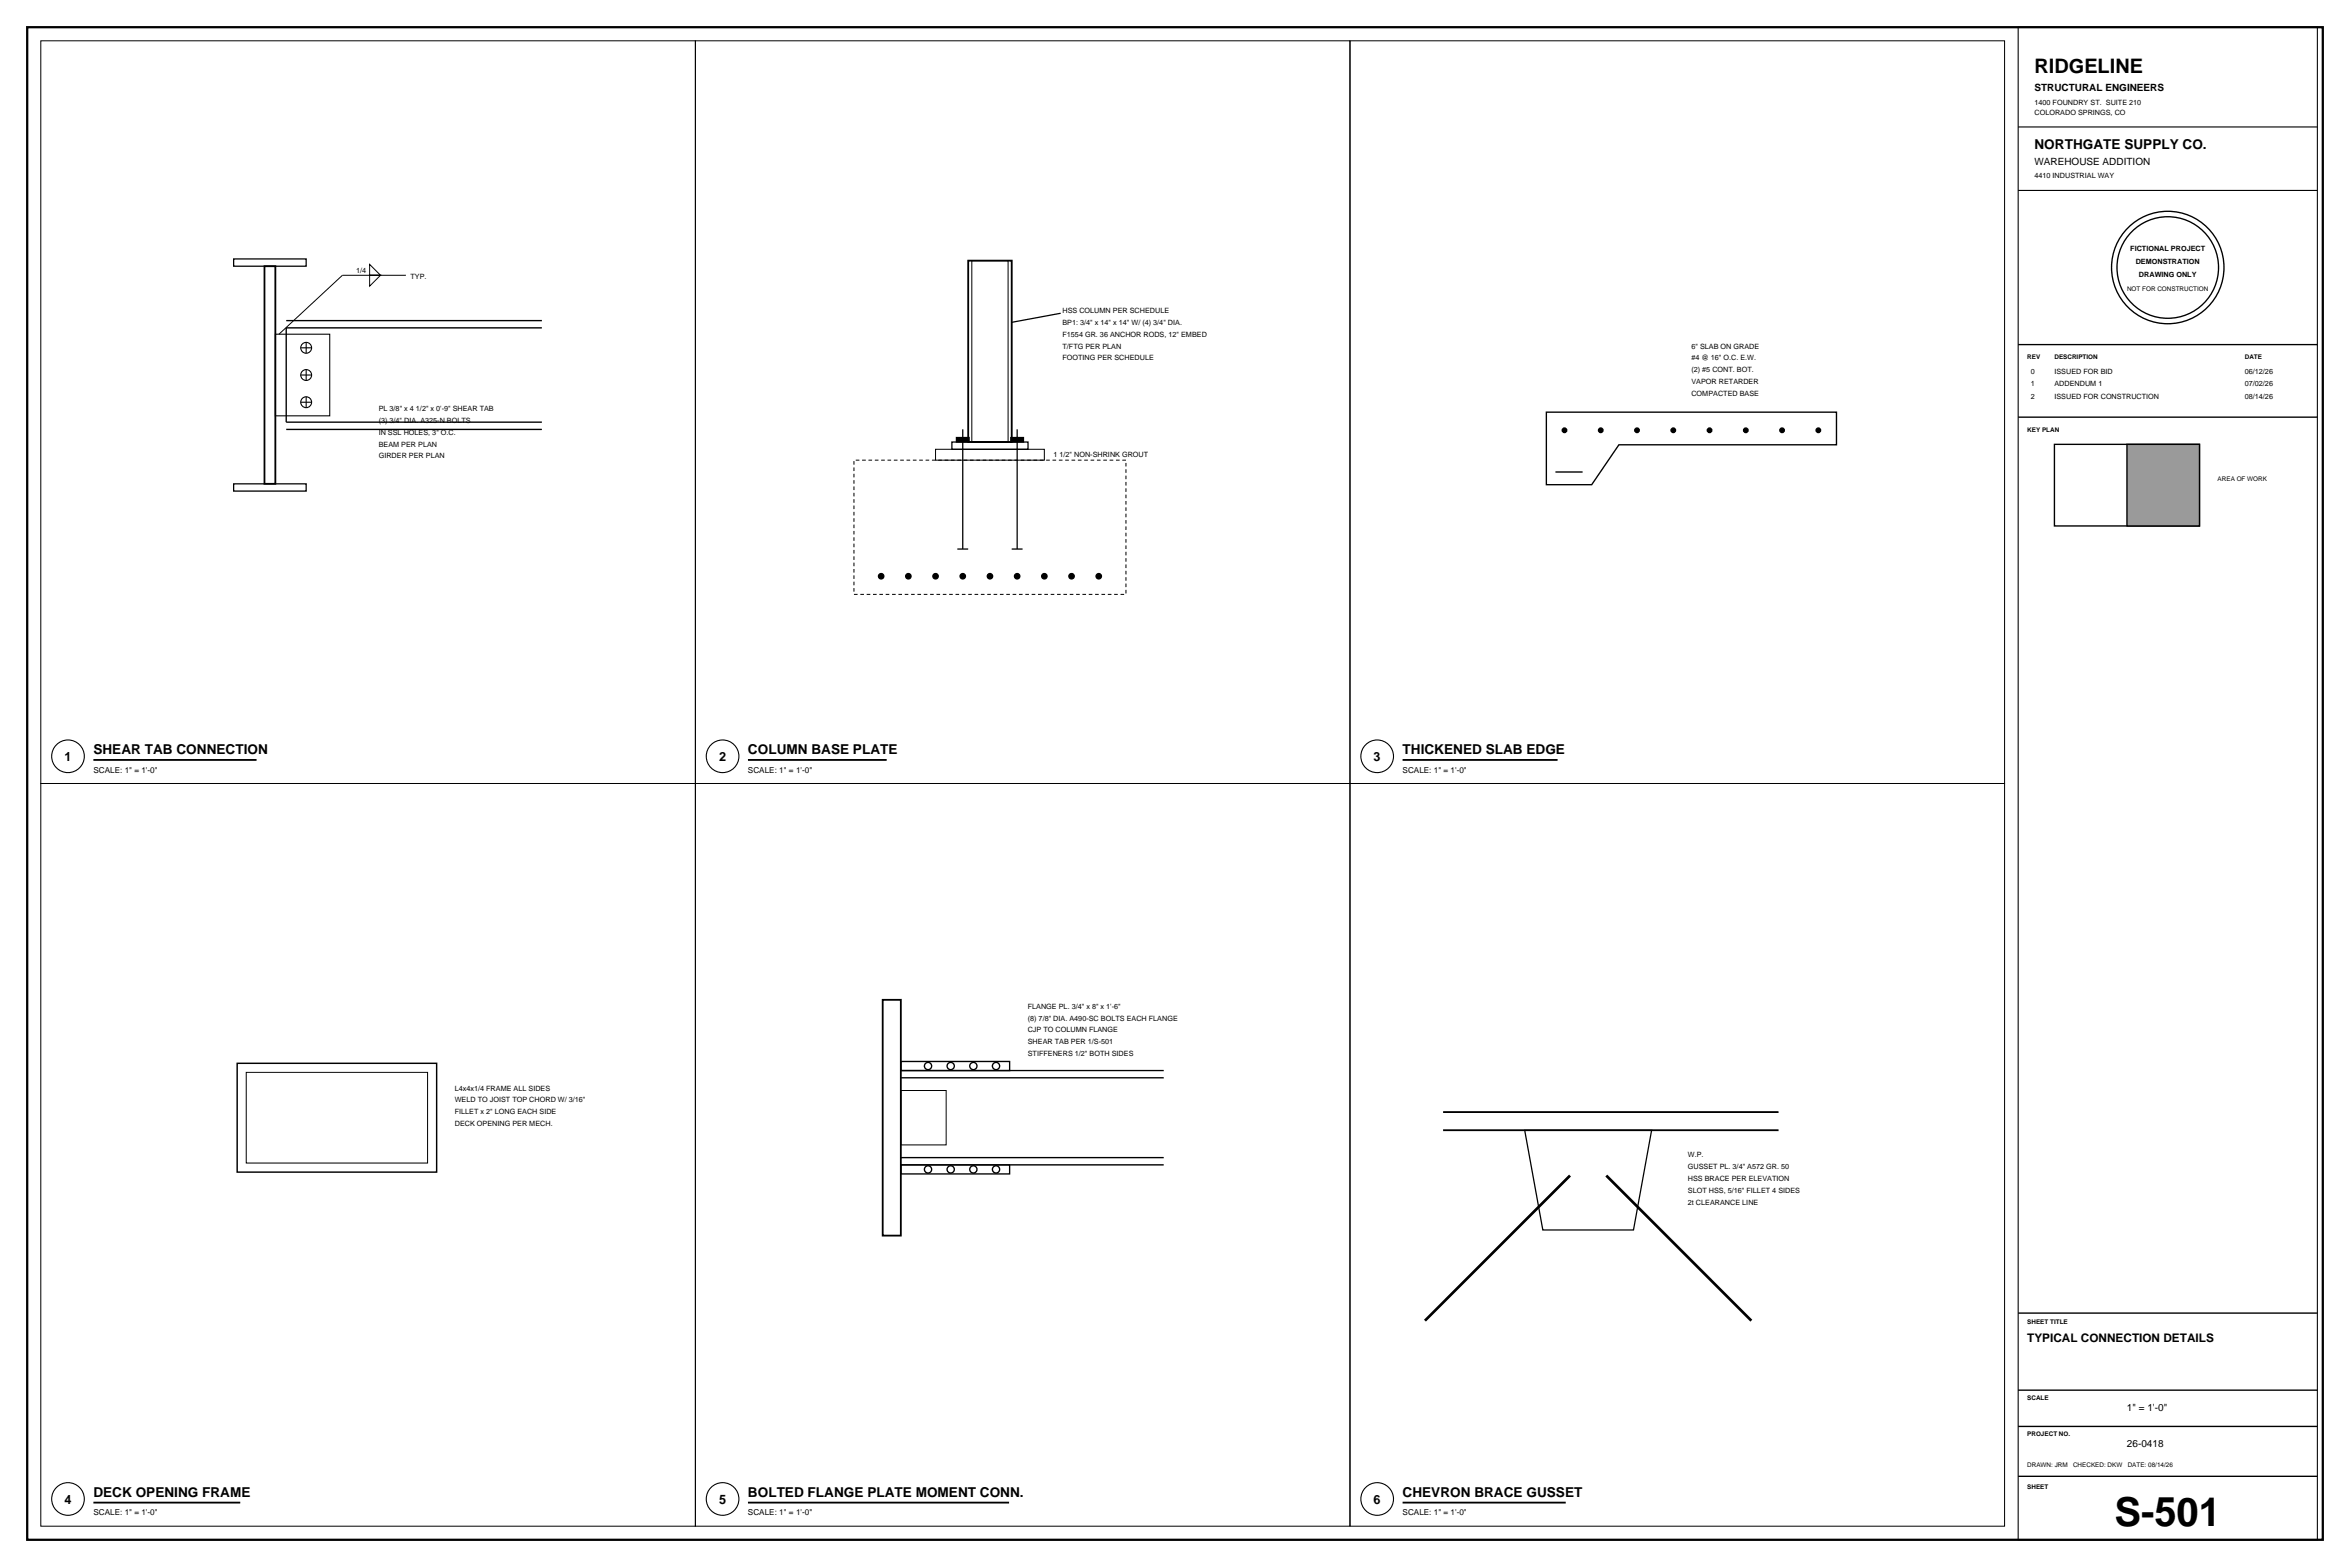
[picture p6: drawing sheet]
<svg xmlns="http://www.w3.org/2000/svg" width="914mm" height="610mm" viewBox="0 0 914 610" stroke-linecap="round" stroke-linejoin="round" font-family="sans-serif">
<defs><g id="words">
<text font-size="15.5" x="822.8" y="593.7">S-501</text>
<text font-size="7.8" x="791.6" y="28.2">RIDGELINE</text>
<g font-size="5.3">
<text x="791.6" y="57.9">NORTHGATE SUPPLY CO.</text>
<text x="36.3" y="293.5">SHEAR TAB CONNECTION</text>
<text x="291" y="293.5">COLUMN BASE PLATE</text>
<text x="545.7" y="293.5">THICKENED SLAB EDGE</text>
<text x="36.3" y="582.4">DECK OPENING FRAME</text>
<text x="291" y="582.4">BOLTED FLANGE PLATE MOMENT CONN.</text>
<text x="545.7" y="582.4">CHEVRON BRACE GUSSET</text>
</g>
<g font-size="4.9">
<text x="25.1" y="296">1</text>
<text x="279.8" y="296">2</text>
<text x="534.5" y="296">3</text>
<text x="25.1" y="584.9">4</text>
<text x="279.8" y="584.9">5</text>
<text x="534.5" y="584.9">6</text>
</g>
<text font-size="4.6" x="788.8" y="522.1">TYPICAL CONNECTION DETAILS</text>
<g font-size="3.9">
<text x="791.6" y="35.3">STRUCTURAL ENGINEERS</text>
<text x="791.6" y="64.2">WAREHOUSE ADDITION</text>
<text x="827.6" y="548.9">1&quot; = 1'-0&quot;</text>
<text x="827.6" y="563">26-0418</text>
</g>
<g font-size="3.2">
<text x="36.3" y="300.6">SCALE: 1&quot; = 1'-0&quot;</text>
<text x="291" y="300.6">SCALE: 1&quot; = 1'-0&quot;</text>
<text x="545.7" y="300.6">SCALE: 1&quot; = 1'-0&quot;</text>
<text x="36.3" y="589.5">SCALE: 1&quot; = 1'-0&quot;</text>
<text x="291" y="589.5">SCALE: 1&quot; = 1'-0&quot;</text>
<text x="545.7" y="589.5">SCALE: 1&quot; = 1'-0&quot;</text>
</g>
<g font-size="2.8">
<text x="791.6" y="40.9">1400 FOUNDRY ST. SUITE 210</text>
<text x="791.6" y="44.8">COLORADO SPRINGS, CO</text>
<text x="791.6" y="69.1">4410 INDUSTRIAL WAY</text>
<text x="828.9" y="97.7">FICTIONAL PROJECT</text>
<text x="138.5" y="106.4">1/4</text>
<text x="831" y="102.7">DEMONSTRATION</text>
<text x="832.3" y="107.6">DRAWING ONLY</text>
<text x="159.7" y="108.5">TYP.</text>
<text x="413.4" y="121.9">HSS COLUMN PER SCHEDULE</text>
<text x="413.4" y="126.5">BP1: 3/4&quot; x 14&quot; x 14&quot; W/ (4) 3/4&quot; DIA.</text>
<text x="413.4" y="131">F1554 GR. 36 ANCHOR RODS, 12&quot; EMBED</text>
<text x="413.4" y="135.6">T/FTG PER PLAN</text>
<text x="658.1" y="135.6">6&quot; SLAB ON GRADE</text>
<text x="413.4" y="140.2">FOOTING PER SCHEDULE</text>
<text x="658.1" y="140.2">#4 @ 16&quot; O.C. E.W.</text>
<text x="658.1" y="144.8">(2) #5 CONT. BOT.</text>
<text x="658.1" y="149.4">VAPOR RETARDER</text>
<text x="790.2" y="145.3">0</text>
<text x="799.4" y="145.3">ISSUED FOR BID</text>
<text x="873.5" y="145.3">06/12/26</text>
<text x="658.1" y="154">COMPACTED BASE</text>
<text x="790.2" y="150.3">1</text>
<text x="790.2" y="155.2">2</text>
<text x="799.4" y="150.3">ADDENDUM 1</text>
<text x="799.4" y="155.2">ISSUED FOR CONSTRUCTION</text>
<text x="873.5" y="150.3">07/02/26</text>
<text x="873.5" y="155.2">08/14/26</text>
<text x="147.4" y="160">PL 3/8&quot; x 4 1/2&quot; x 0'-9&quot; SHEAR TAB</text>
<text x="147.4" y="164.6">(3) 3/4&quot; DIA. A325-N BOLTS</text>
<text x="147.4" y="169.2">IN SSL HOLES, 3&quot; O.C.</text>
<text x="147.4" y="173.8">BEAM PER PLAN</text>
<text x="147.4" y="178.3">GIRDER PER PLAN</text>
<text x="409.9" y="177.6">1 1/2&quot; NON-SHRINK GROUT</text>
<text x="399.9" y="392.5">FLANGE PL. 3/4&quot; x 8&quot; x 1'-6&quot;</text>
<text x="399.9" y="397.1">(8) 7/8&quot; DIA. A490-SC BOLTS EACH FLANGE</text>
<text x="399.9" y="401.7">CJP TO COLUMN FLANGE</text>
<text x="399.9" y="406.2">SHEAR TAB PER 1/S-501</text>
<text x="399.9" y="410.8">STIFFENERS 1/2&quot; BOTH SIDES</text>
<text x="177" y="424.2">L4x4x1/4 FRAME ALL SIDES</text>
<text x="177" y="428.8">WELD TO JOIST TOP CHORD W/ 3/16&quot;</text>
<text x="177" y="433.4">FILLET x 2&quot; LONG EACH SIDE</text>
<text x="177" y="438">DECK OPENING PER MECH.</text>
<text x="656.8" y="450.3">W.P.</text>
<text x="656.8" y="454.9">GUSSET PL. 3/4&quot; A572 GR. 50</text>
<text x="656.8" y="459.4">HSS BRACE PER ELEVATION</text>
<text x="656.8" y="464">SLOT HSS, 5/16&quot; FILLET 4 SIDES</text>
<text x="656.8" y="468.6">2t CLEARANCE LINE</text>
</g>
<g font-size="2.5">
<text x="827.6" y="113.2">NOT FOR CONSTRUCTION</text>
<text x="788.8" y="139.7">REV</text>
<text x="799.4" y="139.7">DESCRIPTION</text>
<text x="873.5" y="139.7">DATE</text>
<text x="788.8" y="167.9">KEY PLAN</text>
<text x="862.9" y="187">AREA OF WORK</text>
<text x="788.8" y="515.1">SHEET TITLE</text>
<text x="788.8" y="544.7">SCALE</text>
<text x="788.8" y="558.8">PROJECT NO.</text>
<text x="788.8" y="570.8">DRAWN: JRM</text>
<text x="806.6" y="570.8">CHECKED: DKW</text>
<text x="827.9" y="570.8">DATE: 08/14/26</text>
<text x="788.8" y="579.3">SHEET</text>
</g>
</g></defs>
<path d="M10.6 10.6h893.2v588.4h-893.2z" fill="none" stroke="#000" stroke-width=".88" stroke-linecap="butt"/>
<path d="M785.3 10.6h116.4v588.4h-116.4zM785.3 49.4h116.4M785.3 74.1h116.4" fill="none" stroke="#000" stroke-width=".42"/>
<g fill="none" stroke="#000" stroke-width=".53">
<path d="M785.3 134.1h116.4M785.3 162.3h116.4M799.4 172.9h56.4v31.7h-56.4z"/>
<circle cx="843.5" cy="104.1" r="21.9"/>
<circle cx="843.5" cy="104.1" r="19.8"/>
</g>
<path d="M827.6 172.9h28.2v31.7h-28.2z" fill-rule="evenodd" fill="#9a9a9a" stroke="#000" stroke-width=".53"/>
<g fill="none" stroke="#000" stroke-width=".53">
<path d="M111.4 124.7h99.5M210.9 127.5h-99.5v36.7h99.5M111.4 167.1h99.5M601.7 160.3h112.9v12.7h-84.7l-10.6 15.6h-17.6zM605.2 183.6h10.6M350.5 412.9h42.4v3.6h-42.4zM350.5 416.5h102.3M350.5 419.3h102.3M350.5 453.2h42.4v3.5h-42.4zM350.5 453.2h102.3M350.5 450.3h102.3M785.3 510.8h116.4"/>
<path d="M785.3 540.8h116.4M785.3 554.9h116.4M785.3 574.3h116.4"/>
<circle cx="361.1" cy="414.7" r="1.41"/>
<circle cx="369.9" cy="414.7" r="1.41"/>
<circle cx="378.7" cy="414.7" r="1.41"/>
<circle cx="387.6" cy="414.7" r="1.41"/>
<circle cx="361.1" cy="454.9" r="1.41"/>
<circle cx="369.9" cy="454.9" r="1.41"/>
<circle cx="378.7" cy="454.9" r="1.41"/>
<circle cx="387.6" cy="454.9" r="1.41"/>
</g>
<g fill="none" stroke="#000" stroke-width=".39">
<path d="M15.9 15.9h254.7v288.9h-254.7zM270.6 15.9h254.7v288.9h-254.7zM525.3 15.9h254.7v288.9h-254.7zM143.8 102.9l4.3 4.2h-4.3zM143.8 107.1h4.3l-4.3 4.2zM157.9 107.1h-24.7l-24.7 22.9M378.1 101.4h14.2v70.6h-14.2zM364 174.8h42.4v4.2h-42.4zM15.9 304.8h254.7v288.9h-254.7zM270.6 304.8h254.7v288.9h-254.7zM525.3 304.8h254.7v288.9h-254.7zM95.8 417.2h70.6v35.3h-70.6z"/>
<path d="M350.5 424.2h17.7v21.2h-17.7z"/>
</g>
<path d="M102.9 103.6h4.2v84.6h-4.2zM376.7 101.4h17v70.6h-17zM36.3 295.6h63.5M291 295.6h54M545.7 295.6h60.4M343.5 389h7v91.7h-7zM561.5 432.6h130.5M561.5 439.7h130.5M36.3 584.6h57.2M291 584.6h101.6M545.7 584.6h63.5" fill="none" stroke="#000" stroke-width=".71" stroke-linecap="butt"/>
<path d="M90.9 100.7h28.2v2.9h-28.2zM412.7 121.9l-19 3.5M370.4 172h29.6v2.8h-29.6zM374.6 167v46.6M395.8 167v46.6M90.9 188.2h28.2v2.8h-28.2zM372.5 213.6h4.2M393.7 213.6h4.2M593.3 439.7h49.4l-7.1 38.8h-35.3z" fill="none" stroke="#000" stroke-width=".49"/>
<g fill="none" stroke="#000" stroke-width=".42">
<path d="M107.1 130h21.2v31.8h-21.2zM117 135.3h4.2M119.1 133.2v4.2M117 156.5h4.2M117 145.9h4.2M119.1 143.8v4.2M119.1 154.4v4.2"/>
<circle cx="119.1" cy="135.3" r="2.12"/>
<circle cx="119.1" cy="145.9" r="2.12"/>
<circle cx="119.1" cy="156.5" r="2.12"/>
<circle cx="26.5" cy="294.2" r="6.4"/>
<circle cx="281.2" cy="294.2" r="6.4"/>
<circle cx="535.9" cy="294.2" r="6.4"/>
<circle cx="26.5" cy="583.1" r="6.4"/>
<circle cx="281.2" cy="583.1" r="6.4"/>
<circle cx="535.9" cy="583.1" r="6.4"/>
</g>
<path d="M332.3 179h105.8v52.2h-105.8z" fill="none" stroke="#000" stroke-width=".39" stroke-dasharray="1.4 1.1" stroke-linecap="butt"/>
<g fill="#000" stroke="#000" stroke-width=".49">
<path d="M372.1 170.2h5v1.8h-5z" fill-rule="evenodd"/>
<path d="M393.3 170.2h5v1.8h-5z" fill-rule="evenodd"/>
<circle cx="342.9" cy="224.2" r="1.06"/>
<circle cx="353.4" cy="224.2" r="1.06"/>
<circle cx="364" cy="224.2" r="1.06"/>
<circle cx="374.6" cy="224.2" r="1.06"/>
<circle cx="385.2" cy="224.2" r="1.06"/>
<circle cx="395.8" cy="224.2" r="1.06"/>
<circle cx="406.4" cy="224.2" r="1.06"/>
<circle cx="416.9" cy="224.2" r="1.06"/>
<circle cx="427.5" cy="224.2" r="1.06"/>
</g>
<g fill="#000" stroke="#000" stroke-width=".53">
<circle cx="608.8" cy="167.4" r=".88"/>
<circle cx="622.9" cy="167.4" r=".88"/>
<circle cx="637" cy="167.4" r=".88"/>
<circle cx="651.1" cy="167.4" r=".88"/>
<circle cx="665.2" cy="167.4" r=".88"/>
<circle cx="679.3" cy="167.4" r=".88"/>
<circle cx="693.4" cy="167.4" r=".88"/>
<circle cx="707.5" cy="167.4" r=".88"/>
</g>
<path d="M92.3 413.6h77.6v42.4h-77.6z" fill="none" stroke="#000" stroke-width=".56"/>
<path d="M610.9 457.3l-56.4 56.5M625 457.3l56.5 56.5" fill="none" stroke="#000" stroke-width="1.1" stroke-linecap="butt"/>
<use href="#words"/>
</svg>
